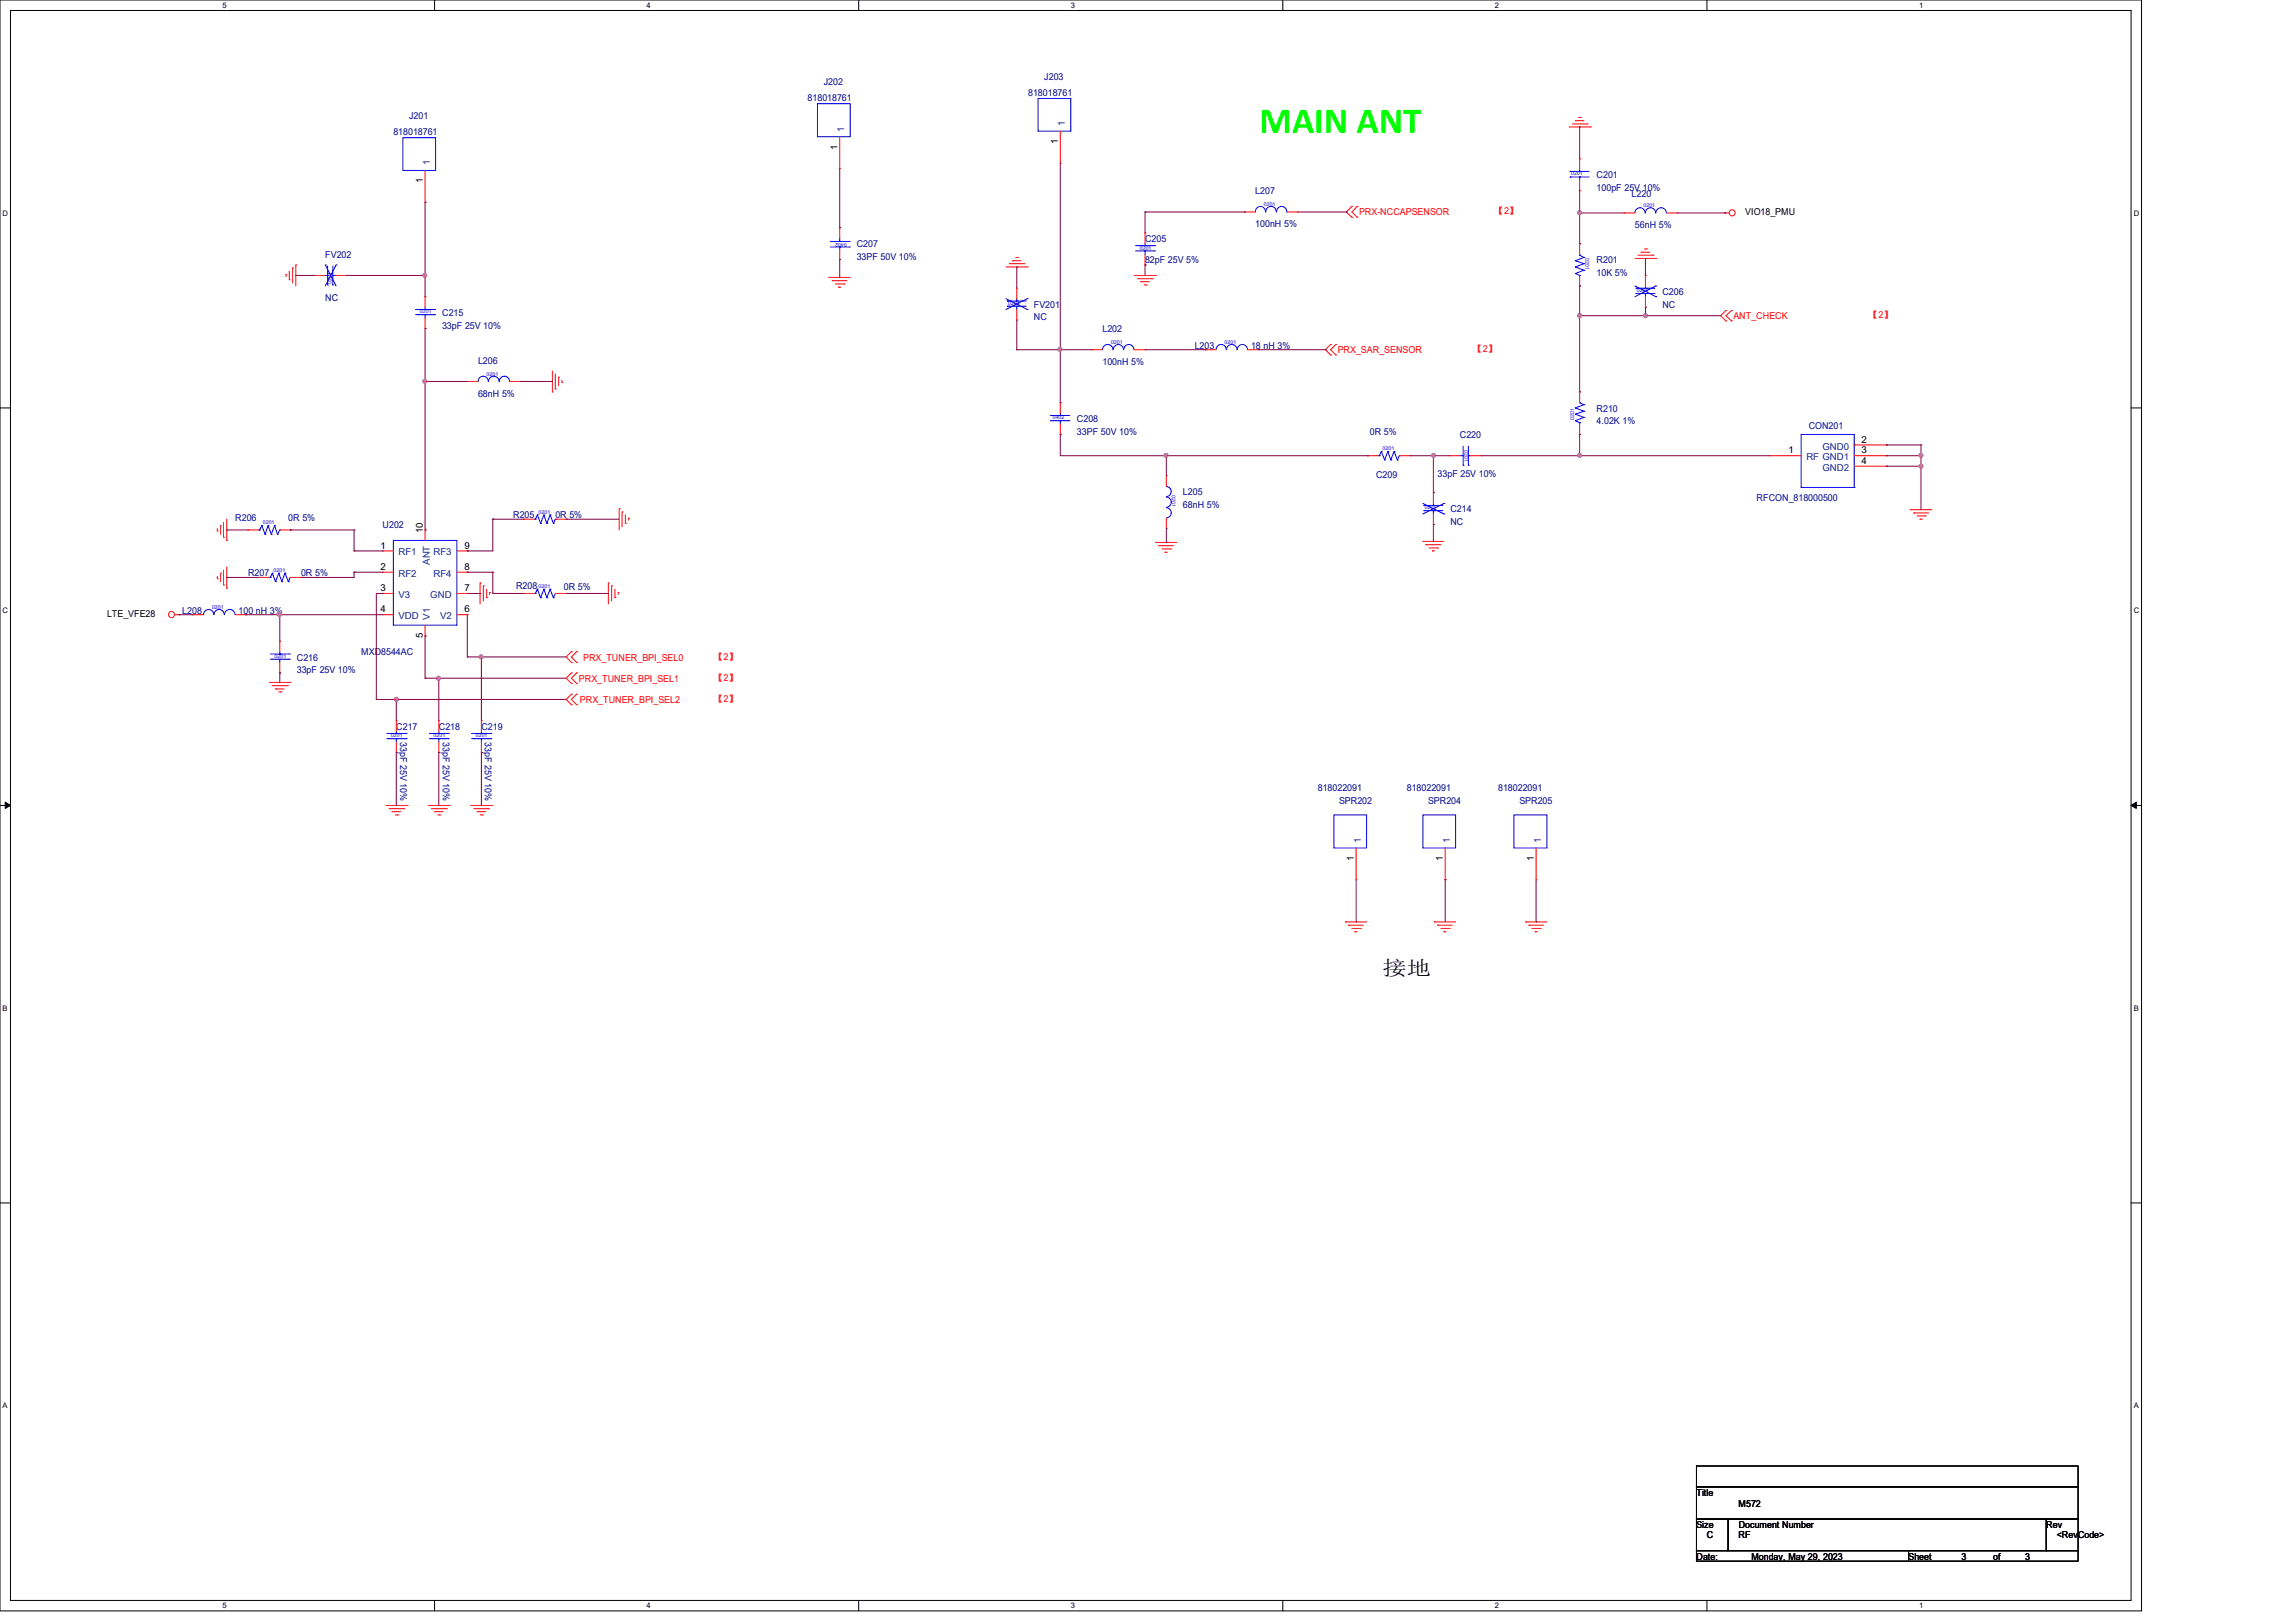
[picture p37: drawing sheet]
<svg xmlns="http://www.w3.org/2000/svg" width="297mm" height="210mm" viewBox="0 0 297 210" stroke-linecap="round" stroke-linejoin="round" font-family="sans-serif">
<defs><g id="words">
<text font-size="4.8" fill="#0f0" x="162.9" y="17.2">MAIN ANT</text>
<text font-size="2.6" x="178.9" y="126.2">接地</text>
<g font-size="1.2" fill="#000080">
<text x="106.6" y="11">J202</text>
<text x="135.1" y="10.3">J203</text>
<text x="50.9" y="17.4">818018761</text>
<text x="52.9" y="15.4">J201</text>
<text x="104.5" y="13">818018761</text>
<text x="133" y="12.4">818018761</text>
<text x="206.5" y="23.1">C201</text>
<text x="162.4" y="25.1">L207</text>
<text x="162.4" y="29.4">100nH 5%</text>
<text x="206.5" y="24.7">100pF 25V 10%</text>
<text x="211.1" y="25.5">L220</text>
<text x="211.5" y="29.5">56nH 5%</text>
<text x="42.1" y="33.4">FV202</text>
<text x="110.8" y="32">C207</text>
<text x="110.8" y="33.6">33PF 50V 10%</text>
<text x="148.1" y="31.3">C205</text>
<text x="148.1" y="34">82pF 25V 5%</text>
<text x="206.5" y="34">R201</text>
<text x="206.5" y="35.7">10K 5%</text>
<text x="42.1" y="39">NC</text>
<text x="57.2" y="40.9">C215</text>
<text x="133.7" y="39.8">FV201</text>
<text x="133.7" y="41.4">NC</text>
<text x="215" y="38.1">C206</text>
<text x="215" y="39.8">NC</text>
<text x="57.2" y="42.5">33pF 25V 10%</text>
<text x="61.8" y="47.1">L206</text>
<text x="142.6" y="43">L202</text>
<text x="142.6" y="47.2">100nH 5%</text>
<text x="154.6" y="45.2">L203</text>
<text x="161.8" y="45.2">18 nH 3%</text>
<text x="61.8" y="51.3">68nH 5%</text>
<text x="206.5" y="53.3">R210</text>
<text x="139.3" y="54.6">C208</text>
<text x="139.3" y="56.3">33PF 50V 10%</text>
<text x="177.2" y="56.3">0R 5%</text>
<text x="188.8" y="56.7">C220</text>
<text x="206.5" y="54.9">4.02K 1%</text>
<text x="234" y="55.5">CON201</text>
<text x="153" y="64.1">L205</text>
<text x="153" y="65.7">68nH 5%</text>
<text x="178" y="61.9">C209</text>
<text x="186" y="61.8">33pF 25V 10%</text>
<text x="227.2" y="64.8">RFCON_818000500</text>
<text x="30.4" y="67.4">R206</text>
<text x="37.3" y="67.4">0R 5%</text>
<text x="49.5" y="68.3">U202</text>
<text x="66.4" y="67">R205</text>
<text x="71.8" y="67">0R 5%</text>
<text x="187.6" y="66.3">C214</text>
<text x="187.6" y="67.9">NC</text>
<text x="32.1" y="74.5">R207</text>
<text x="38.9" y="74.5">0R 5%</text>
<text x="66.8" y="76.2">R208</text>
<text x="72.9" y="76.3">0R 5%</text>
<text x="23.6" y="79.5">L208</text>
<text x="30.9" y="79.5">100 nH 3%</text>
<text x="38.4" y="85.5">C216</text>
<text x="38.4" y="87.1">33pF 25V 10%</text>
<text x="46.7" y="84.8">MXD8544AC</text>
<text x="51.3" y="94.4">C217</text>
<text x="56.8" y="94.4">C218</text>
<text x="62.3" y="94.4">C219</text>
<text x="51.8" y="96" transform="rotate(90 51.8 96)">33pF 25V 10%</text>
<text x="57.3" y="96" transform="rotate(90 57.3 96)">33pF 25V 10%</text>
<text x="62.7" y="96" transform="rotate(90 62.7 96)">33pF 25V 10%</text>
<text x="170.5" y="102.4">818022091</text>
<text x="173.2" y="104">SPR202</text>
<text x="182" y="102.4">818022091</text>
<text x="184.7" y="104">SPR204</text>
<text x="193.8" y="102.4">818022091</text>
<text x="196.5" y="104">SPR205</text>
</g>
<g font-size="1.2" fill="#004080">
<text x="109.2" y="17" transform="rotate(-90 109.2 17)">1</text>
<text x="137.8" y="16.3" transform="rotate(-90 137.8 16.3)">1</text>
<text x="55.6" y="21.4" transform="rotate(-90 55.6 21.4)">1</text>
<text x="233.7" y="59.6">RF GND1</text>
<text x="235.7" y="58.2">GND0</text>
<text x="235.7" y="60.9">GND2</text>
<text x="51.6" y="71.9">RF1</text>
<text x="56.1" y="71.9">RF3</text>
<text x="51.6" y="74.6">RF2</text>
<text x="51.6" y="77.4">V3</text>
<text x="55.6" y="73.1" transform="rotate(-90 55.6 73.1)">ANT</text>
<text x="55.7" y="77.4">GND</text>
<text x="56.1" y="74.6">RF4</text>
<text x="51.6" y="80.1">VDD</text>
<text x="55.6" y="80.2" transform="rotate(-90 55.6 80.2)">V1</text>
<text x="56.9" y="80.1">V2</text>
<text x="176" y="109" transform="rotate(-90 176 109)">1</text>
<text x="187.5" y="109" transform="rotate(-90 187.5 109)">1</text>
<text x="199.3" y="109" transform="rotate(-90 199.3 109)">1</text>
</g>
<g font-size="1.2">
<text x="54.7" y="23.7" transform="rotate(-90 54.7 23.7)">1</text>
<text x="108.3" y="19.3" transform="rotate(-90 108.3 19.3)">1</text>
<text x="136.9" y="18.6" transform="rotate(-90 136.9 18.6)">1</text>
<text x="225.8" y="27.9">VIO18_PMU</text>
<text x="231.3" y="58.7">1</text>
<text x="240.8" y="57.3">2</text>
<text x="240.8" y="58.7">3</text>
<text x="240.8" y="60">4</text>
<text x="49.2" y="71">1</text>
<text x="54.7" y="69" transform="rotate(-90 54.7 69)">10</text>
<text x="60.1" y="71">9</text>
<text x="49.2" y="73.7">2</text>
<text x="49.2" y="76.5">3</text>
<text x="60.1" y="73.7">8</text>
<text x="60.1" y="76.5">7</text>
<text x="13.8" y="79.8">LTE_VFE28</text>
<text x="49.2" y="79.2">4</text>
<text x="54.7" y="82.5" transform="rotate(-90 54.7 82.5)">5</text>
<text x="60.1" y="79.2">6</text>
<text x="175.1" y="111.4" transform="rotate(-90 175.1 111.4)">1</text>
<text x="186.6" y="111.4" transform="rotate(-90 186.6 111.4)">1</text>
<text x="198.4" y="111.4" transform="rotate(-90 198.4 111.4)">1</text>
<text x="219.5" y="193.5">Title</text>
<text x="219.5" y="197.7">Size</text>
<text x="224.9" y="194.9">M572</text>
<text x="224.9" y="197.7">Document Number</text>
<text x="264.7" y="197.7">Rev</text>
<text x="219.5" y="201.8">Date:</text>
<text x="220.8" y="199">C</text>
<text x="224.9" y="199">RF</text>
<text x="226.6" y="201.8">Monday, May 29, 2023</text>
<text x="246.9" y="201.8">Sheet</text>
<text x="253.7" y="201.8">3</text>
<text x="257.8" y="201.8">of</text>
<text x="262" y="201.8">3</text>
<text x="266.1" y="199">&lt;RevCode&gt;</text>
</g>
<g font-size="1.2" fill="#f00">
<text x="175.8" y="27.9">PRX-NCCAPSENSOR</text>
<text x="193.4" y="27.7">【2】</text>
<text x="224.2" y="41.3">ANT_CHECK</text>
<text x="241.8" y="41.2">【2】</text>
<text x="173.1" y="45.7">PRX_SAR_SENSOR</text>
<text x="190.6" y="45.5">【2】</text>
<text x="74.9" y="88.2">PRX_TUNER_BPI_SEL1</text>
<text x="75.4" y="85.5">PRX_TUNER_BPI_SEL0</text>
<text x="92.4" y="85.3">【2】</text>
<text x="92.4" y="88.1">【2】</text>
<text x="75" y="91">PRX_TUNER_BPI_SEL2</text>
<text x="92.4" y="90.8">【2】</text>
</g>
<g font-size="1">
<text x="28.8" y="1">5</text>
<text x="83.7" y="1">4</text>
<text x="138.5" y="1">3</text>
<text x="193.4" y="1">2</text>
<text x="248.2" y="1">1</text>
<text x=".3" y="27.9">D</text>
<text x="276" y="27.9">D</text>
<text x=".3" y="79.4">C</text>
<text x="276" y="79.4">C</text>
<text x=".3" y="130.8">B</text>
<text x="276" y="130.8">B</text>
<text x=".3" y="182.2">A</text>
<text x="276" y="182.2">A</text>
<text x="28.8" y="208.1">5</text>
<text x="83.7" y="208.1">4</text>
<text x="138.5" y="208.1">3</text>
<text x="193.4" y="208.1">2</text>
<text x="248.2" y="208.1">1</text>
</g>
<g font-size=".7" fill="#00f">
<text x="203.2" y="22.7">0201</text>
<text x="163.5" y="26.7">0201</text>
<text x="212.6" y="26.8">0201</text>
<text x="109.6" y="31.5" transform="rotate(-180 109.6 31.5)">0402</text>
<text x="147.4" y="32.3">0201</text>
<text x="205.1" y="33.4" transform="rotate(90 205.1 33.4)">0201</text>
<text x="42.9" y="36.7" transform="rotate(-90 42.9 36.7)">0201</text>
<text x="54.3" y="40.5">0201</text>
<text x="130.4" y="39.5">0201</text>
<text x="211.8" y="37.8">0201</text>
<text x="143.7" y="44.5">0201</text>
<text x="158.4" y="44.5">0201</text>
<text x="62.9" y="48.6">0201</text>
<text x="136.2" y="54.2">0402</text>
<text x="178.9" y="58.2">0201</text>
<text x="189.5" y="58.3" transform="rotate(90 189.5 58.3)">0201</text>
<text x="203.6" y="54.3" transform="rotate(-90 203.6 54.3)">0201</text>
<text x="151.6" y="64" transform="rotate(90 151.6 64)">0201</text>
<text x="184.3" y="65.9">0201</text>
<text x="34" y="67.8">0201</text>
<text x="69.7" y="66.5">0201</text>
<text x="35.4" y="74">0201</text>
<text x="69.7" y="76.1">0201</text>
<text x="27.4" y="78.8">0201</text>
<text x="35.5" y="85.1">0201</text>
<text x="50.6" y="95.4">0201</text>
<text x="56.1" y="95.4">0201</text>
<text x="61.6" y="95.4">0201</text>
</g>
</g></defs>
<path d="M0 0h277v208.4h-277zM1.4 1.4h274.3v205.7h-274.3z" fill="none" stroke="#000" stroke-width=".13"/>
<g fill="#fff">
<path d="M28.8 .1h.5v1.1h-.5z"/>
<path d="M28.8 207.2h.5v1.1h-.5z"/>
</g>
<path d="M56.2 0v1.4M56.2 207.1v1.3" fill="none" stroke="#000" stroke-width=".13"/>
<g fill="#fff">
<path d="M83.7 .1h.5v1.1h-.5z"/>
<path d="M83.7 207.2h.5v1.1h-.5z"/>
</g>
<path d="M111.1 0v1.4M111.1 207.1v1.3" fill="none" stroke="#000" stroke-width=".13"/>
<g fill="#fff">
<path d="M138.5 .1h.6v1.1h-.6z"/>
<path d="M138.5 207.2h.6v1.1h-.6z"/>
</g>
<path d="M165.9 0v1.4M165.9 207.1v1.3" fill="none" stroke="#000" stroke-width=".13"/>
<g fill="#fff">
<path d="M193.4 .1h.5v1.1h-.5z"/>
<path d="M193.4 207.2h.5v1.1h-.5z"/>
</g>
<path d="M220.8 0v1.4M220.8 207.1v1.3" fill="none" stroke="#000" stroke-width=".13"/>
<g fill="#fff">
<path d="M248.2 .1h.6v1.1h-.6z"/>
<path d="M248.2 207.2h.6v1.1h-.6z"/>
<path d="M.3 27.1h.8v1.1h-.8z"/>
<path d="M276 27.1h.7v1.1h-.7z"/>
<path d="M.3 78.5h.8v1.1h-.8z"/>
<path d="M276 78.5h.7v1.1h-.7z"/>
</g>
<path d="M0 52.8h1.4M275.7 52.8h1.3" fill="none" stroke="#000" stroke-width=".13"/>
<g fill="#fff">
<path d="M.3 129.9h.7v1.1h-.7z"/>
<path d="M276 129.9h.6v1.1h-.6z"/>
</g>
<path d="M0 104.2h1.4M275.7 104.2h1.3" fill="none" stroke="#000" stroke-width=".13"/>
<path d="M.7 103.8l.7 .4-.7 .4zM275.7 104.2l.7-.4v.8z" fill="#000" stroke="#000" stroke-width=".13"/>
<g fill="#fff">
<path d="M.3 181.4h.7v1.1h-.7z"/>
<path d="M276 181.4h.6v1.1h-.6z"/>
</g>
<path d="M0 155.7h1.4M275.7 155.7h1.3M219.5 189.7h49.3v2.7h-49.3zM219.5 192.4h49.3v4.2h-49.3zM219.5 196.6h4.1v4.1h-4.1zM223.6 196.6h41.1v4.1h-41.1zM264.7 196.6h4.1v4.1h-4.1zM219.5 200.7h27.4v1.3h-27.4zM246.9 200.7h21.9v1.3h-21.9z" fill="none" stroke="#000" stroke-width=".13"/>
<g fill="none" stroke="#f00" stroke-width=".13">
<path d="M108.6 17.7v4.1M137.2 17v4.1M203 16.4h2.7M203.4 16h1.9M203.8 15.6h.1M203.8 15.6h1.1M204.2 15.2h.3M204.5 15.2h.1M205.3 16h.1M205.7 16.4h.1M37 35.5h.1M37 35.5v.3"/>
<path d="M37.4 36.2h.1M37.4 35.1v1.1M37.8 34.7h.1M37.8 34.7v1.9M38.3 34.3h.1M38.3 34.3v2.7M40.7 35.6h.1M40.7 35.6h1.4M43.5 35.6h1.3M44.8 35.6h.1M55 38.4h.1M55 26.2h.1"/>
<path d="M55 22.1v4.1M55 38.4v1.4M107.2 35.9h.1M107.2 35.9h2.8M107.7 36.3h.1M107.7 36.3h1.9M108.1 36.7h1.1M108.5 37.2h.1M108.5 37.2h.3M108.6 33.6h.1M108.6 29.5h.1M108.6 21.8h.1"/>
<path d="M108.6 29.5v1.4M108.6 32.2v1.4M109.2 36.7h.1M130.1 34.5h2.8M130.6 34.1h1.9M131 33.7h.1M131 33.7h1.1M131.4 33.3h.3M131.5 37.3h.1M131.5 37.3v1.4M131.7 33.3h.1M132.5 34.1h.1"/>
<path d="M132.9 34.5h.1M137.2 21.1h.1M146.7 35.6h2.8M147.2 36.1h1.9M147.6 36.4h.1M147.6 36.4h1.1M148 36.9h.3M148.1 30.1h.1M148.1 34.3h.1M148.1 30.1v1.4M148.1 32.9v1.4M148.3 36.9h.1"/>
<path d="M149.1 36.1h.1M149.5 35.6h.1M161 27.4h.1M161 27.4h1.4M166.5 27.4h1.4M167.9 27.4h.1M174.9 26.7h.1M174.9 28.1h.1M174.9 26.7l-.7 .7 .7 .7M175.6 28.1h.1M175.6 26.7h.1M175.6 26.7l-.7 .7 .7 .7"/>
<path d="M204.3 20.6h.1M204.3 24.7h.1M204.3 37h.1M204.3 31.5h.1M204.3 20.6v1.3M204.3 23.3v1.4M204.3 31.5v1.4M204.3 35.6v1.4M210.1 27.6h.1M210.1 27.6h1.4M211.5 33.4h2.7M211.9 33h1.9"/>
<path d="M212.3 32.6h.1M212.3 32.6h1.1M212.7 32.2h.3M212.9 35.6h.1M212.9 39.8h.1M212.9 35.6v1.4M212.9 38.4v1.4M213 32.2h.1M213.8 33h.1M214.2 33.4h.1M215.6 27.6h1.4M217 27.6h.1"/>
<path d="M223.1 27.6h.1M223.1 27.6h.6M55 42.5h.1M55 41.1v1.4M60.5 49.4h.1M60.5 49.4h1.3M66 49.4h1.3M67.3 49.4h.1M71.5 50.7h.1M71.5 48v2.7M71.8 50.3h.1M71.8 48.4v1.9"/>
<path d="M72.3 48.8h.1M72.3 48.8v1.1M72.7 49.5h.1M72.7 49.2v.3M131.5 41.4h.1M131.5 40v1.4M137.2 52.1h.1M137.2 56.2h.1M137.2 52.1v1.4M137.2 54.9v1.3M141.3 45.3h.1M141.3 45.3h1.3"/>
<path d="M146.7 45.3h1.4M148.1 45.3h.1M155.9 45.3h.1M155.9 45.3h1.4M161.4 45.3h1.4M162.8 45.3h.1M172.1 44.6h.1M172.1 45.9h.1M172.1 44.6l-.7 .7 .7 .6M172.8 45.9h.1M172.8 44.6h.1M172.8 44.6l-.7 .7 .7 .6"/>
<path d="M176.9 59h.1M176.9 59h1.4M181 59h1.4M182.4 59h.1M187.5 59h.1M187.5 59h1.3M190.2 59h1.4M191.6 59h.1M204.3 50.7h.1M204.3 56.2h.1M204.3 50.7v1.4M204.3 54.9v1.3"/>
<path d="M223.3 40.2h.1M223.3 41.5h.1M223.3 40.2l-.7 .7 .7 .6M224 41.5h.1M224 40.2h.1M224 40.2l-.7 .7 .7 .6M228.9 59h.1M228.9 59h4.1M239.9 59h4.1M239.9 57.6h4.1M244 57.6h.1M244 59h.1"/>
<path d="M22.6 79.5h.6M23.2 79.5h.1M24.9 79.5h.1M24.9 79.5h1.4M28.1 68.7h.1M28.1 74.9h.1M28.1 68.4v.3M28.1 74.6v.3M28.5 68h.1M28.5 74.2h.1M28.5 68v1.1M28.5 74.2v1.1"/>
<path d="M28.9 69.5h.1M28.9 75.7h.1M28.9 67.6v1.9M28.9 73.8v1.9M29.3 69.9h.1M29.3 76.1h.1M29.3 67.2v2.7M29.3 73.4v2.7M30.4 79.5h1.4M31.8 79.5h.1M32.1 68.6h.1M32.1 68.6h1.3"/>
<path d="M33.4 74.7h.1M33.4 74.7h1.4M36.2 68.6h1.3M37.5 68.6h.1M37.5 74.7h1.4M38.9 74.7h.1M49.5 71.3h.1M49.5 74h.1M49.5 76.8h.1M49.5 79.5h.1M49.5 71.3h1.4M49.5 79.5h1.4"/>
<path d="M49.5 74h1.4M49.5 76.8h1.4M55 68.6h.1M55 68.6v1.3M59.1 71.3h1.4M59.1 79.5h1.4M59.1 74h1.4M59.1 76.8h1.4M60.5 71.3h.1M60.5 74h.1M60.5 76.8h.1M60.5 79.5h.1"/>
<path d="M62.1 75.4h.1M62.1 75.4v2.7M62.5 75.8h.1M62.5 75.8v2M62.9 77.3h.1M62.9 76.2v1.1M63.3 76.7h.1M63.3 76.7v.2M67.7 67.2h.1M67.7 76.8h.1M67.7 67.2h1.4M67.7 76.8h1.4"/>
<path d="M71.8 67.2h1.4M71.8 76.8h1.4M73.2 67.2h.1M73.2 76.8h.1M78.7 75.4h.1M78.7 75.4v2.7M79.1 75.8h.1M79.1 75.8v2M79.5 77.3h.1M79.5 76.2v1.1M80 76.7h.1M80 76.7v.2"/>
<path d="M80.1 65.8h.1M80.1 65.8v2.8M80.5 66.3h.1M80.5 66.3v1.9M80.9 67.7h.1M80.9 66.6v1.1M81.3 67.1h.1M81.3 67.1v.2M149.5 70.2h.1M149.5 70.2h2.7M149.9 70.6h.1M149.9 70.6h1.9"/>
<path d="M150.3 71h1.1M150.7 71.5h.1M150.7 71.5h.3M150.9 61.6h.1M150.9 68.4h.1M150.9 61.6v1.3M150.9 67.1v1.3M151.4 71h.1M184.1 70.1h.1M184.1 70.1h2.7M184.4 70.5h.1M184.4 70.5h2"/>
<path d="M184.9 70.9h1.1M185.3 71.3h.1M185.3 71.3h.2M185.4 63.8h.1M185.4 67.9h.1M185.4 63.8v1.4M185.4 66.5v1.4M186 70.9h.1M239.9 60.3h4.1M244 60.3h.1M247.1 66h.1M247.1 66h2.8"/>
<path d="M247.6 66.4h.1M247.6 66.4h1.9M248 66.8h1M248.4 67.2h.1M248.4 67.2h.3M249 66.8h.1M34.8 88.3h2.7M35.2 88.7h2M35.6 89.2h.1M35.6 89.2h1.1M36.1 89.5h.2M36.2 83h.1"/>
<path d="M36.2 87.1h.1M36.2 83v1.3M36.2 85.7v1.4M36.3 89.5h.1M37.2 88.7h.1M37.5 88.3h.1M51.3 93.3h.1M51.3 97.4h.1M51.3 93.3v1.3M51.3 96v1.4M55 82.3h.1M55 80.9v1.4"/>
<path d="M56.8 93.3h.1M56.8 97.4h.1M56.8 93.3v1.3M56.8 96v1.4M62.3 93.3h.1M62.3 97.4h.1M62.3 93.3v1.3M62.3 96v1.4M73.9 84.3h.1M73.9 85.7h.1M73.9 87.1h.1M73.9 88.4h.1"/>
<path d="M73.9 89.8h.1M73.9 91.2h.1M73.9 84.3l-.7 .7 .7 .7M73.9 87.1l-.7 .7 .7 .6M73.9 89.8l-.7 .7 .7 .7M74.6 85.7h.1M74.6 84.3h.1M74.6 88.4h.1M74.6 87.1h.1M74.6 91.2h.1M74.6 89.8h.1M74.6 84.3l-.7 .7 .7 .7"/>
<path d="M74.6 87.1l-.7 .7 .7 .6M74.6 89.8l-.7 .7 .7 .7M49.9 104.2h2.8M50.3 104.6h1.9M50.7 105h.1M50.7 105h1.1M51.1 105.5h.3M51.4 105.5h.1M52.2 104.6h.1M52.7 104.2h.1M55.4 104.2h2.7M55.8 104.6h1.9"/>
<path d="M56.2 105h.1M56.2 105h1.1M56.6 105.5h.3M56.9 105.5h.1M57.7 104.6h.1M58.1 104.2h.1M60.9 104.2h2.7M61.3 104.6h1.9M61.7 105h.1M61.7 105h1.1M62.1 105.5h.3M62.4 105.5h.1"/>
<path d="M63.2 104.6h.1M63.6 104.2h.1M174 119.3h.1M174 119.3h2.8M174.5 119.7h.1M174.5 119.7h1.9M175.4 113.8h.1M175.4 109.7v4.1M185.5 119.3h.1M185.5 119.3h2.8M186 119.7h.1M186 119.7h1.9"/>
<path d="M186.9 113.8h.1M186.9 109.7v4.1M197.4 119.3h.1M197.4 119.3h2.7M197.8 119.7h.1M197.8 119.7h1.9M198.7 113.8h.1M198.7 109.7v4.1M174.9 120.1h1.1M175.3 120.6h.1M175.3 120.6h.3M176 120.1h.1"/>
<path d="M186.4 120.1h1.1M186.8 120.6h.1M186.8 120.6h.3M187.5 120.1h.1M198.2 120.1h1.1M198.6 120.6h.1M198.6 120.6h.3M199.3 120.1h.1"/>
<circle cx="224.1" cy="27.5" r=".39"/>
<circle cx="22.2" cy="79.5" r=".39"/>
</g>
<g fill="none" stroke="#00f" stroke-width=".13">
<path d="M52.1 17.8h4.2v4.3h-4.2zM105.7 13.4h4.3v4.3h-4.3zM134.3 12.7h4.2v4.3h-4.2zM42.1 34.3h.1M42.1 35.6h.3M42.1 34.3l1.4 2.7M42.4 35.6h.1M42.4 36.9h.1M42.4 34.4v2.5M43.1 36.9h.1M43.1 35.6h.1M43.1 35.6h.4"/>
<path d="M43.1 34.4v2.5M43.5 34.3h.1M43.5 34.3l-1.4 2.7M55 39.8v.2M107.4 31.2h2.5M107.4 32h2.5M108.6 32h.1M108.6 31.2h.1M108.6 30.9v.3M108.6 32v.2M109.9 31.2h.1M109.9 32h.1"/>
<path d="M130.1 38.7l2.8 1.3M130.3 39.6h.1M130.3 38.9h.1M130.3 39.6h2.5M130.3 38.9h2.5M131.5 38.9h.1M131.5 39.6h.1M131.5 38.7v.2M131.5 39.6v.4M132.9 38.7h.1M132.9 38.7l-2.8 1.3M146.9 32.5h2.5"/>
<path d="M146.9 31.8h2.5M148.1 31.8h.1M148.1 32.5h.1M148.1 31.5v.3M148.1 32.5v.4M149.4 32.5h.1M149.4 31.8h.1M163.7 27.4a.66 .66 0 0 0-.7-.7 .66 .66 0 0 0-.6 .7M165.1 27.4a.68 .68 0 0 0-.7-.7 .68 .68 0 0 0-.7 .7M166.5 27.4a.66 .66 0 0 0-.7-.7 .66 .66 0 0 0-.7 .7M203.1 22.9h.1M203.1 22.2h.1"/>
<path d="M203.1 22.9h2.5M203.1 22.2h2.5M203.8 33.7h.1M203.8 34.5h.1M203.8 35.4h.1M203.8 33.7l1.1 .4M203.8 34.5l1.1 .5M203.8 35.4l.5 .2M204.3 22.2h.1M204.3 22.9h.1M204.3 35.6h.1M204.3 33h.1"/>
<path d="M204.3 21.9v.3M204.3 22.9v.4M204.3 32.9v.1M204.3 33l.6 .3M204.9 33.3h.1M204.9 34.1h.1M204.9 35h.1M204.9 33.3l-1.1 .4M204.9 34.1l-1.1 .4M204.9 35l-1.1 .4M211.5 37l2.7 1.4M211.6 38h.1"/>
<path d="M211.6 37.3h.1M211.6 38h2.5M211.6 37.3h2.5M212.8 27.6a.66 .66 0 0 0-.6-.7 .66 .66 0 0 0-.7 .7M212.9 37.3h.1M212.9 38h.1M212.9 37v.3M212.9 38v.4M214.2 27.6a.66 .66 0 0 0-.7-.7 .66 .66 0 0 0-.6 .7M214.2 38.4h.1M214.2 37h.1M214.2 37l-2.7 1.4"/>
<path d="M215.6 27.6a.68 .68 0 0 0-.7-.7 .68 .68 0 0 0-.7 .7M53.8 40.7h2.4M53.8 40h2.4M55 40h.1M55 40.7h.1M55 40.7v.4M56.2 40.7h.1M56.2 40h.1M63.2 49.4a.66 .66 0 0 0-.7-.7 .66 .66 0 0 0-.7 .7M64.6 49.4a.68 .68 0 0 0-.7-.7 .68 .68 0 0 0-.7 .7M65.9 49.4a.66 .66 0 0 0-.6-.7 .66 .66 0 0 0-.7 .7M132.9 40h.1"/>
<path d="M135.9 54.4h.1M135.9 53.8h.1M135.9 54.4h2.5M135.9 53.8h2.5M137.2 53.8h.1M137.2 54.4h.1M137.2 53.5v.3M137.2 54.4v.5M142.6 45.3a.68 .68 0 0 1 .7-.7 .68 .68 0 0 1 .7 .7M144 45.3a.66 .66 0 0 1 .7-.7 .66 .66 0 0 1 .6 .7M145.4 45.3a.66 .66 0 0 1 .6-.7 .66 .66 0 0 1 .7 .7M157.3 45.3a.66 .66 0 0 1 .7-.7 .66 .66 0 0 1 .6 .7"/>
<path d="M158.7 45.3a.68 .68 0 0 1 .6-.7 .68 .68 0 0 1 .7 .7M160.1 45.3a.66 .66 0 0 1 .6-.7 .66 .66 0 0 1 .7 .7M178.3 59h.1M178.4 59h.1M178.7 58.4h.1M178.7 58.4l-.3 .6M178.7 58.4l.4 1.1M179.1 59.5h.1M179.5 58.4h.1M179.5 58.4l-.4 1.1M179.5 58.4l.4 1.1M179.9 59.5h.1"/>
<path d="M180.3 58.4h.1M180.3 58.4l-.4 1.1M180.3 58.4l.5 1.1M180.8 59.5h.1M181 59h.1M181 59l-.2 .5M188.8 59h.5M189.3 59h.1M189.3 57.7v2.5M189.9 59h.1M189.9 59h.3M189.9 57.7v2.5"/>
<path d="M203.8 54.4h.1M203.8 53.6h.1M203.8 52.8h.1M203.8 54.4l.5 .3M203.8 53.6l1.1 .4M203.8 52.8l1.1 .4M204.3 52.1h.1M204.3 54.7h.1M204.3 52.1l.6 .3M204.3 54.7v.2M204.9 54h.1M204.9 53.2h.1"/>
<path d="M204.9 52.4h.1M204.9 54l-1.1 .4M204.9 53.2l-1.1 .4M204.9 52.4l-1.1 .4M233 56.2h.1M233 56.2h6.9v6.9M233 56.2v6.9M239.9 57.6h.1M26.3 79.5a.66 .66 0 0 1 .7-.6 .66 .66 0 0 1 .6 .6M27.7 79.5a.66 .66 0 0 1 .6-.6 .66 .66 0 0 1 .7 .6M29 79.5a.68 .68 0 0 1 .7-.6 .68 .68 0 0 1 .7 .6M33.4 68.6h.2"/>
<path d="M33.6 68.6h.1M33.9 68h.1M33.9 68l-.3 .6M33.9 68l.4 1.1M34.3 69.1h.1M34.7 68h.1M34.7 68l-.4 1.1M34.7 68l.4 1.1M34.8 74.7h.2M35 74.7h.1M35.1 69.1h.1M35.2 74.2h.1"/>
<path d="M35.2 74.2l-.2 .5M35.2 74.2l.4 1.1M35.5 68h.1M35.5 68l-.4 1.1M35.5 68l.4 1.1M35.6 75.3h.1M35.9 69.1h.1M36.1 74.2h.1M36.1 74.2l-.5 1.1M36.1 74.2l.3 1.1M36.2 68.6h.1M36.2 68.6l-.3 .5"/>
<path d="M36.4 75.3h.1M36.9 74.2h.1M36.9 74.2l-.5 1.1M36.9 74.2l.4 1.1M37.3 75.3h.1M37.5 74.7h.1M37.5 74.7l-.2 .6M50.9 69.9h8.2v11h-8.2zM69.1 67.2h.2M69.1 76.8h.2M69.3 67.2h.1M69.3 76.8h.1"/>
<path d="M69.5 66.6h.1M69.5 76.2h.1M69.5 66.6l-.2 .6M69.5 66.6l.4 1.1M69.5 76.2l-.2 .6M69.5 76.2l.4 1.1M69.9 67.7h.1M69.9 77.3h.1M70.4 66.6h.1M70.4 76.2h.1M70.4 66.6l-.5 1.1M70.4 66.6l.3 1.1"/>
<path d="M70.4 76.2l-.5 1.1M70.4 76.2l.3 1.1M70.7 67.7h.1M70.7 77.3h.1M71.2 66.6h.1M71.2 76.2h.1M71.2 66.6l-.5 1.1M71.2 66.6l.4 1.1M71.2 76.2l-.5 1.1M71.2 76.2l.4 1.1M71.6 67.7h.1M71.6 77.3h.1"/>
<path d="M71.8 67.2h.1M71.8 76.8h.1M71.8 67.2l-.2 .5M71.8 76.8l-.2 .5M150.9 63a.66 .66 0 0 1 .6 .6 .66 .66 0 0 1-.6 .7M150.9 64.3a.68 .68 0 0 1 .6 .7 .68 .68 0 0 1-.6 .7M150.9 65.7a.66 .66 0 0 1 .6 .7 .66 .66 0 0 1-.6 .6M184.1 65.2l2.7 1.3M184.2 66.1h.1M184.2 65.4h.1M184.2 66.1h2.4M184.2 65.4h2.4"/>
<path d="M185.4 65.4h.1M185.4 66.1h.1M185.4 65.2v.2M185.4 66.1v.4M186.8 66.5h.1M186.8 65.2h.1M186.8 65.2l-2.7 1.3M189.3 60.2h.1M189.9 60.2h.1M233 63.1h.1M233 63.1h6.9M239.9 63.1h.1"/>
<path d="M35 85.3h2.4M35 84.6h2.4M36.2 84.6h.1M36.2 85.3h.1M36.2 84.3v.3M36.2 85.3v.4M37.4 85.3h.1M37.4 84.6h.1M50 95.6h2.5M50 94.9h2.5M51.3 94.9h.1M51.3 95.6h.1"/>
<path d="M51.3 94.6v.3M51.3 95.6v.4M52.5 95.6h.1M52.5 94.9h.1M55.5 95.6h2.5M55.5 94.9h2.5M56.8 94.9h.1M56.8 95.6h.1M56.8 94.6v.3M56.8 95.6v.4M58 95.6h.1M58 94.9h.1"/>
<path d="M61 95.6h2.5M61 94.9h2.5M62.3 94.9h.1M62.3 95.6h.1M62.3 94.6v.3M62.3 95.6v.4M63.5 95.6h.1M63.5 94.9h.1M172.6 105.5h4.2v4.2h-4.2zM184.1 105.5h4.2v4.2h-4.2zM195.8 105.5h4.3v4.2h-4.3z"/>
</g>
<g fill="none" stroke="#800040" stroke-width=".13">
<path d="M204.3 16.4h.1M204.3 16.4v4.2M38.3 35.6h.1M38.3 35.6h2.4M44.8 35.6h.1M44.8 35.6h10.2M55 26.2h.1M55 35.6h.1M55 26.2v12.2M108.6 29.5h.1M108.6 33.6h.1M108.6 21.8v7.7"/>
<path d="M108.6 33.6v2.3M131.5 34.5h.1M131.5 34.5v2.8M137.2 21.1v31M148.1 34.3h.1M148.1 27.4h.1M148.1 27.4v2.7M148.1 34.3v1.3M148.1 27.4h12.9M161 27.4h.1M167.9 27.4h6.3M174.2 27.4h.1"/>
<path d="M204.3 27.6h.1M204.3 37h.1M204.3 31.5h.1M204.3 24.7v6.8M204.3 37v13.7M204.3 27.6h5.8M212.9 39.8h.1M212.9 33.4h.1M212.9 33.4v2.2M212.9 39.8v1.1M217 27.6h6.1M223.1 27.6h.1"/>
<path d="M55 42.5h.1M55 49.4h.1M55 42.5v26.1M55 49.4h5.5M67.3 49.4h.1M67.3 49.4h4.2M131.5 45.3h.1M131.5 41.4v3.9M131.5 45.3h9.8M137.2 45.3h.1M137.2 52.1h.1M137.2 56.2h.1"/>
<path d="M137.2 56.2v2.8h39.7M148.1 45.3h7.8M150.9 59h.1M150.9 59v2.6M155.9 45.3h.1M162.8 45.3h8.6M171.4 45.3h.1M176.9 59h.1M182.4 59h5.1M185.4 59h.1M185.4 59v4.8M191.6 59h37.3"/>
<path d="M204.3 59h.1M204.3 50.7h.1M204.3 40.9h.1M204.3 56.2h.1M204.3 56.2v2.8M204.3 40.9h18.3M212.9 40.9h.1M244 57.6h.1M244 59h.1M244 57.6h4.5M244 59h4.5M248.5 57.6h.1"/>
<path d="M248.5 59h.1M248.5 57.6v8.4M23.2 79.5h.1M23.2 79.5h1.7M29.3 68.6h.1M29.3 74.7h.1M29.3 68.6h2.8M29.3 74.7h4.1M31.8 79.5h.1M31.8 79.5h17.7M36.2 79.5h.1M36.2 79.5v3.5"/>
<path d="M37.5 68.6h.1M37.5 68.6h8.3M38.9 74.7h.1M45.8 68.6h.1M45.8 74h.1M45.8 71.3h.1M45.8 68.6v2.7M45.8 74v.7h-6.9M45.8 71.3h3.7M45.8 74h3.7M49.5 76.8h.1M49.5 76.8h-.8v13.7"/>
<path d="M55 68.6h.1M60.5 74h.1M60.5 71.3h.1M60.5 76.8h1.6M60.5 74h3.3M60.5 79.5v5.5M62.1 76.8h.1M63.8 67.2h.1M63.8 74h.1M63.8 76.8h.1M63.8 67.2v4.1h-3.3M63.8 74v2.8"/>
<path d="M63.8 67.2h3.9M63.8 76.8h3.9M73.2 67.2h.1M73.2 76.8h.1M73.2 67.2h6.9M73.2 76.8h5.5M150.9 70.2h.1M150.9 68.4v1.8M185.4 67.9h.1M185.4 63.8h.1M185.4 67.9v2.2M244 60.3h.1"/>
<path d="M244 60.3h4.5M248.5 60.3h.1M36.2 87.1h.1M36.2 87.1v1.2M48.7 90.5h.1M48.7 90.5h24.5M51.3 97.4h.1M51.3 90.5h.1M51.3 90.5v2.8M51.3 97.4v6.8M55 82.3h.1M55 87.8h.1"/>
<path d="M55 82.3v5.5M55 87.8h18.2M56.8 97.4h.1M56.8 87.8h.1M56.8 87.8v5.5M56.8 97.4v6.8M60.5 85h.1M60.5 85h12.7M62.3 97.4h.1M62.3 85h.1M62.3 85v8.3M62.3 97.4v6.8"/>
<path d="M175.4 119.3h.1M175.4 113.8v5.5M186.9 113.8h.1M186.9 113.8v5.5M198.7 119.3h.1M198.7 113.8v5.5"/>
</g>
<g fill="#f0f" stroke="#f0f" stroke-width=".13">
<circle cx="150.8" cy="58.9" r=".25"/>
<circle cx="248.5" cy="58.9" r=".25"/>
<circle cx="248.5" cy="60.3" r=".25"/>
<circle cx="137.1" cy="45.2" r=".25"/>
<circle cx="54.9" cy="49.3" r=".25"/>
<circle cx="51.3" cy="90.5" r=".25"/>
<circle cx="56.7" cy="87.8" r=".25"/>
<circle cx="62.2" cy="85" r=".25"/>
<circle cx="212.9" cy="40.9" r=".25"/>
<circle cx="204.3" cy="40.9" r=".25"/>
<circle cx="54.9" cy="35.6" r=".25"/>
<circle cx="204.3" cy="58.9" r=".25"/>
<circle cx="185.4" cy="58.9" r=".25"/>
<circle cx="36.2" cy="79.5" r=".25"/>
<circle cx="204.3" cy="27.5" r=".25"/>
</g>
<use href="#words"/>
</svg>
